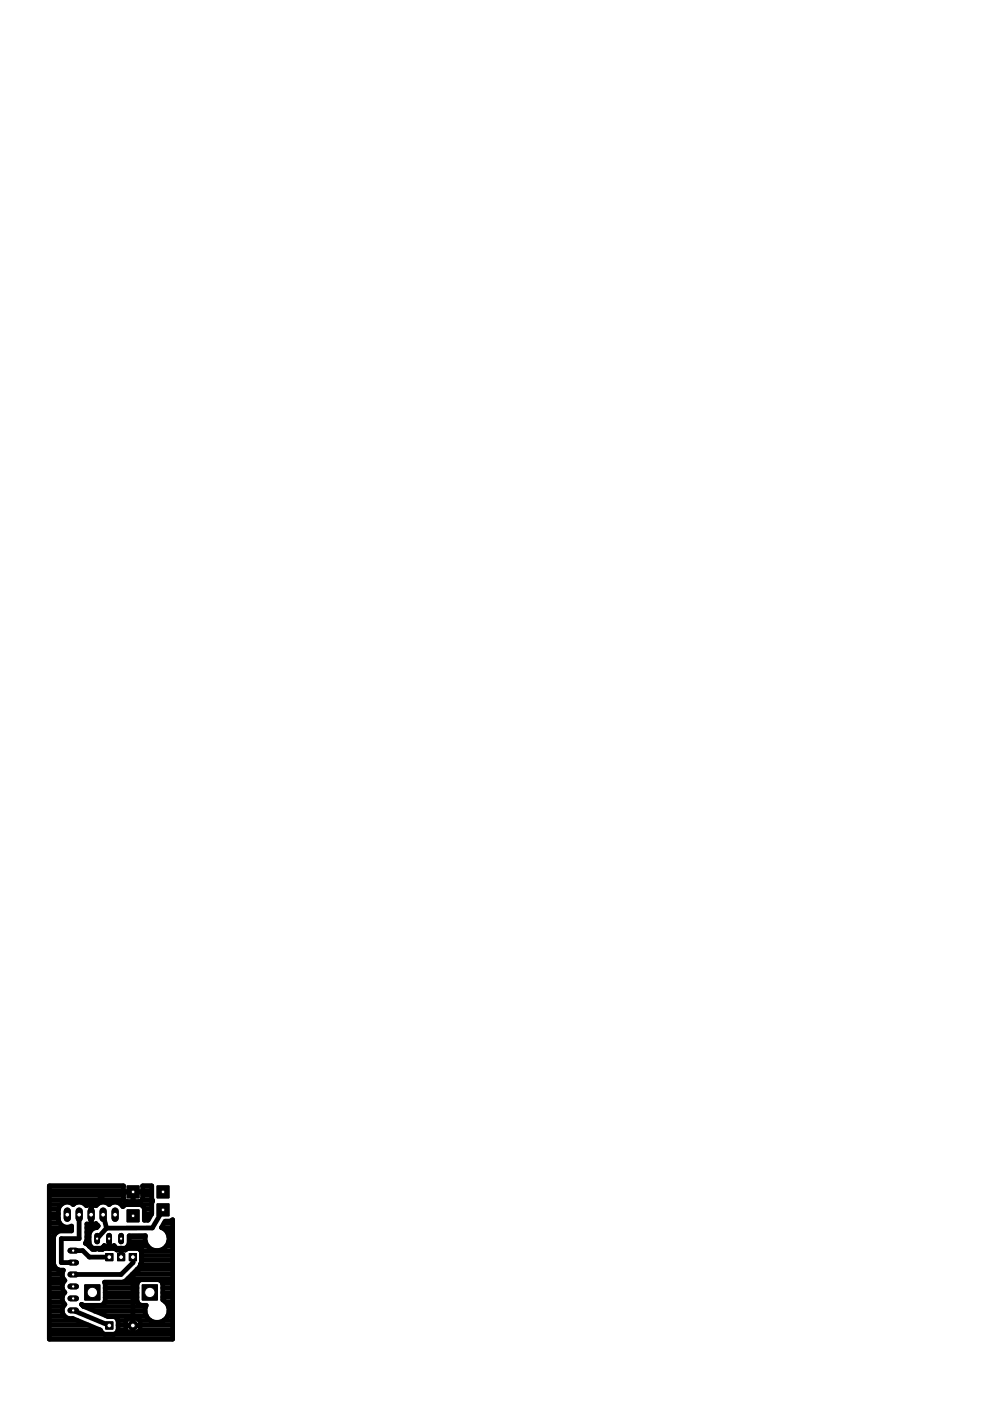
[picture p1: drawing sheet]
<svg xmlns="http://www.w3.org/2000/svg" width="210mm" height="297mm" viewBox="0 0 210 297" stroke-linecap="round" stroke-linejoin="round" font-family="sans-serif">
<path d="M24.4 256.8v1.5" fill="none" stroke="#000" stroke-width="1.5"/>
<circle cx="24.4" cy="257.5" r=".51" fill="#fff" stroke="#000" stroke-width=".21"/>
<path d="M21.9 256.8v1.5" fill="none" stroke="#000" stroke-width="1.5"/>
<circle cx="21.9" cy="257.5" r=".51" fill="#fff" stroke="#000" stroke-width=".21"/>
<path d="M19.3 256.8v1.5" fill="none" stroke="#000" stroke-width="1.5"/>
<circle cx="19.3" cy="257.5" r=".51" fill="#fff" stroke="#000" stroke-width=".21"/>
<path d="M16.8 256.8v1.5" fill="none" stroke="#000" stroke-width="1.5"/>
<circle cx="16.8" cy="257.5" r=".51" fill="#fff" stroke="#000" stroke-width=".21"/>
<path d="M14.3 256.8v1.5" fill="none" stroke="#000" stroke-width="1.5"/>
<circle cx="14.3" cy="257.5" r=".51" fill="#fff" stroke="#000" stroke-width=".21"/>
<path d="M22.4 265.8h1.5v1.5h-1.5z" fill="#000" stroke="#000" stroke-width=".21"/>
<circle cx="23.2" cy="266.5" r=".51" fill="#fff" stroke="#000" stroke-width=".21"/>
<path d="M24.9 265.8h1.5v1.5h-1.5z" fill="#000" stroke="#000" stroke-width=".21"/>
<circle cx="25.7" cy="266.5" r=".51" fill="#fff" stroke="#000" stroke-width=".21"/>
<path d="M27.4 265.8h1.5v1.5h-1.5z" fill="#000" stroke="#000" stroke-width=".21"/>
<circle cx="28.2" cy="266.5" r=".51" fill="#fff" stroke="#000" stroke-width=".21"/>
<path d="M22.4 280.3h1.5v1.5h-1.5z" fill="#000" stroke="#000" stroke-width=".21"/>
<circle cx="23.2" cy="281" r=".51" fill="#fff" stroke="#000" stroke-width=".21"/>
<path d="M27.4 280.3h1.5v1.5h-1.5z" fill="#000" stroke="#000" stroke-width=".21"/>
<circle cx="28.2" cy="281" r=".51" fill="#fff" stroke="#000" stroke-width=".21"/>
<path d="M18 272.4h3.2v3.2h-3.2z" fill="#000" stroke="#000" stroke-width=".21"/>
<circle cx="19.6" cy="274" r="1.1" fill="#fff" stroke="#000" stroke-width=".21"/>
<path d="M30.2 272.4h3.2v3.2h-3.2z" fill="#000" stroke="#000" stroke-width=".21"/>
<circle cx="31.8" cy="274" r="1.1" fill="#fff" stroke="#000" stroke-width=".21"/>
<path d="M14.9 265.2h1.2" fill="none" stroke="#000" stroke-width="1.2"/>
<circle cx="15.5" cy="265.2" r=".36" fill="#fff" stroke="#000" stroke-width=".21"/>
<path d="M14.9 267.7h1.2" fill="none" stroke="#000" stroke-width="1.2"/>
<circle cx="15.5" cy="267.7" r=".36" fill="#fff" stroke="#000" stroke-width=".21"/>
<path d="M14.9 270.2h1.2" fill="none" stroke="#000" stroke-width="1.2"/>
<circle cx="15.5" cy="270.2" r=".36" fill="#fff" stroke="#000" stroke-width=".21"/>
<path d="M14.9 272.8h1.2" fill="none" stroke="#000" stroke-width="1.2"/>
<circle cx="15.5" cy="272.8" r=".36" fill="#fff" stroke="#000" stroke-width=".21"/>
<path d="M14.9 275.3h1.2" fill="none" stroke="#000" stroke-width="1.2"/>
<circle cx="15.5" cy="275.3" r=".36" fill="#fff" stroke="#000" stroke-width=".21"/>
<path d="M14.9 277.8h1.2" fill="none" stroke="#000" stroke-width="1.2"/>
<circle cx="15.5" cy="277.8" r=".36" fill="#fff" stroke="#000" stroke-width=".21"/>
<path d="M20.6 262v1.2" fill="none" stroke="#000" stroke-width="1.2"/>
<circle cx="20.6" cy="262.6" r=".36" fill="#fff" stroke="#000" stroke-width=".21"/>
<path d="M23.1 262v1.2" fill="none" stroke="#000" stroke-width="1.2"/>
<circle cx="23.1" cy="262.6" r=".36" fill="#fff" stroke="#000" stroke-width=".21"/>
<path d="M25.7 262v1.2" fill="none" stroke="#000" stroke-width="1.2"/>
<circle cx="25.7" cy="262.6" r=".36" fill="#fff" stroke="#000" stroke-width=".21"/>
<path d="M33.3 251.4h2.5v2.6h-2.5z" fill="#000" stroke="#000" stroke-width=".21"/>
<circle cx="34.6" cy="252.7" r=".4" fill="#fff" stroke="#000" stroke-width=".21"/>
<path d="M33.3 255.2h2.5v2.6h-2.5z" fill="#000" stroke="#000" stroke-width=".21"/>
<circle cx="34.6" cy="256.5" r=".4" fill="#fff" stroke="#000" stroke-width=".21"/>
<path d="M26.9 251.4h2.6v2.6h-2.6z" fill="#000" stroke="#000" stroke-width=".21"/>
<circle cx="28.2" cy="252.7" r=".4" fill="#fff" stroke="#000" stroke-width=".21"/>
<path d="M26.9 256.5h2.6v2.6h-2.6z" fill="#000" stroke="#000" stroke-width=".21"/>
<circle cx="28.2" cy="257.8" r=".4" fill="#fff" stroke="#000" stroke-width=".21"/>
<g fill="none" stroke="#000" stroke-width="1">
<path d="M10.5 255.4h2.5M10.5 259.3h2.1M10.5 258.3h1.9M10.5 257.3h1.9M10.5 256.3h1.9M10.5 254.4h15.8M10.5 253.4h15.7M10.5 252.4h15.7M15.5 255.4h.1M15.5 255.4a1.87 1.87 0 0 0-3.1 1v2.3a1.88 1.88 0 0 0 2.8 1.2v1.1h-2.5l-.6 .2-.5 .5-.2 .6M15.5 255.4a1.84 1.84 0 0 1 2.8 .2 1.53 1.53 0 0 1 2 0 1.86 1.86 0 0 1 2.8-.2M16.8 257.5v5.1h-3.8v5.1h2.5"/>
<path d="M18.1 255.4h.6M19.3 255.2v4.9l-.5 .5v3.3l.8 .7h10.4v4.1l-1.8 1.8v12M19.3 257.5h.1M19.3 255.4h.1M19.3 259.3h.1M19.3 258.3h.1M19.3 257.3h.1M19.3 256.3h.1M19.9 255.4h.7M21.9 257.5l.7 2.9M23.1 255.4h.1M23.1 255.4a1.84 1.84 0 0 1 3 .4l.6-.4"/>
<path d="M25.7 255.4h6.5M28.2 252.7v2M28.2 254.4h.1M28.2 253.4h.1M29.7 255.4l.4 .2 .5 .7v2.4h.8l.8-1.3M30.1 254.4h2.2M30.2 252.7h-7.6l-3.3 3.3M30.2 253.4h2M30.2 252.4h2M30.6 258.3h1M30.6 257.3h1.6M30.6 256.3h1.6"/>
<path d="M32.3 254.6l-.1-.4v-2.8h-2v2.8l-.2 .4-.5 .1h-2.6l-.4-.1-.3-.5v-2.7h-15.7v32.5h26.1v-25.3l-.6 .3h-1l-.8 1.4a2.55 2.55 0 0 1 1.5 3.2 2.55 2.55 0 0 1-3.2 1.6 2.55 2.55 0 0 1-1.7-3.1h-3.4v1.5a1.75 1.75 0 0 1-1.4 1.4 1.75 1.75 0 0 1-1.8-.8M32.3 254.6l-.1 .4v2.4M32.3 254.6h.1M34.6 256.5l-2.3 3.8-9.7 .1M34.8 259.3h1.8M10.5 260.3h4.7M10.5 280h5.9M10.5 279h3.1M10.5 278h2.7M10.5 277h2.9M10.5 276h2.9M10.5 275h2.7"/>
<path d="M10.5 274.1h3.2M10.5 273.1h2.7M10.5 272.1h2.8M10.5 271.1h2.9M10.5 270.1h2.7M10.5 269.1h1.8M10.5 268.2h.9M10.5 267.2h.9M10.5 266.2h.9M10.5 265.2h.9M10.5 264.2h.9M10.5 263.2h.9"/>
<path d="M10.5 262.3h.9M10.5 261.3h1.5M11.4 262.3v5.7a1.67 1.67 0 0 0 2 1.3 1.66 1.66 0 0 0 .4 2.2 1.67 1.67 0 0 0 0 2.5 1.67 1.67 0 0 0 0 2.6 1.75 1.75 0 0 0-.4 2.1 1.75 1.75 0 0 0 2 .8l5.9 2.5 .2 .4 .7 .5M15.5 265.2h2l1.4 1.3h4.3M15.5 277.8l7.7 3.2M17.8 277h13.1M18.3 263.2h.6M18.4 260.3h2.1l.3-.4-.5-.5a1.46 1.46 0 0 1-1.9 .1v3.4l-.3 .7 .8 .6M18.4 262.3h.5M18.4 261.3h.6M18.9 264.2h.3M20.1 278h10.7"/>
<path d="M20.3 260.3l-.7 .2-.5 .5-.2 .7v1.8l.2 .7 .5 .5 .6 .2h-.6l-.7-.7M22 264.2h.2M22.2 276h6.9M22.3 272.1h6.8M22.3 275h6.7M22.3 274.1h6.7M22.3 273.1h6.7M22.5 279h8.5M22.6 260.4l-2 2.2M23.1 264.2h.1M23.1 263.2h.1M23.2 262.6l-.1 2"/>
<path d="M24 264.2h.3M24.2 264.7l.6 .3h1.8l.6-.3M24.2 264.1a1.34 1.34 0 0 1-2.1 0l-.5 .6-.6 .2h.7l.5-.2M24.2 264.1h.1M25 280h1.7M25.7 264.6v1.9M25.7 266.2h.1M25.7 265.2h.1M26.8 279.8l.5-.3h1.7l.4 .2 .3 .5v1.7l-.2 .4-.5 .2h-1.7l-.4-.1-.2-.5v-1.7zM27.1 271.1h9.5M27.1 264.2h4.2M27.4 263.2h3.4"/>
<path d="M27.4 262.3h3.4M28.1 270.1h8.5M28.2 266.5v1.2l-2.5 2.5h-10.2M28.2 280h.1M29.1 269.1h7.5M29.1 264.7l.5 .1 .4 .8v1.9l-.1 .4M29.6 280h2.3M29.8 268.2h6.8M29.8 267.9l-.2 .7-3 3-.6 .2h-3.8l.1 .4v3.7l-.5 .7-.4 .2h-3.6l-.5-.2 .3 .3 5.3 2.2h1.3l.4 .2 .4 .8v1.9l-.4 .7-.4 .2M29.9 267.9h-.1M29.9 265.2h6.7M30 267.2h6.6"/>
<path d="M30 266.2h6.6M31.9 280a2.49 2.49 0 0 1-.9-3.2h-1l-.5-.2-.5-.7v-3.7l.2-.4 .8-.5h3.6l.7 .5 .2 .4v3.4a2.52 2.52 0 0 1 .2 4.4M31.9 280l.9 .4h1l.9-.4M34.3 260.3h2.3M34.5 272.1h2.1M34.5 275h2.1M34.5 274.1h2.1M34.5 273.1h2.1M34.7 280h1.9M35.1 276h1.5M35.2 264.2h1.4M35.5 261.3h1.1"/>
<path d="M35.5 279h1.1M35.7 277h.9M35.8 263.2h.8M35.8 278h.8M35.8 262.3h.8M10.5 282.9h26.1M10.5 283.9h26.1M10.5 281.9h10.6M10.5 280.9h8.3M25 281.9h1.7M25 280.9h1.7M26.7 281h3"/>
<path d="M28.2 281.9h.1M28.2 280.9h.1M29.7 281.9h6.9M29.7 280.9h6.9"/>
</g>
<path d="M24.4 256.8v1.5" fill="none" stroke="#000" stroke-width="1.5"/>
<circle cx="24.4" cy="257.5" r=".51" fill="#fff" stroke="#000" stroke-width=".21"/>
<path d="M21.9 256.8v1.5" fill="none" stroke="#000" stroke-width="1.5"/>
<circle cx="21.9" cy="257.5" r=".51" fill="#fff" stroke="#000" stroke-width=".21"/>
<path d="M19.3 256.8v1.5" fill="none" stroke="#000" stroke-width="1.5"/>
<circle cx="19.3" cy="257.5" r=".51" fill="#fff" stroke="#000" stroke-width=".21"/>
<path d="M16.8 256.8v1.5" fill="none" stroke="#000" stroke-width="1.5"/>
<circle cx="16.8" cy="257.5" r=".51" fill="#fff" stroke="#000" stroke-width=".21"/>
<path d="M14.3 256.8v1.5" fill="none" stroke="#000" stroke-width="1.5"/>
<circle cx="14.3" cy="257.5" r=".51" fill="#fff" stroke="#000" stroke-width=".21"/>
<path d="M22.4 265.8h1.5v1.5h-1.5z" fill="#000" stroke="#000" stroke-width=".21"/>
<circle cx="23.2" cy="266.5" r=".51" fill="#fff" stroke="#000" stroke-width=".21"/>
<path d="M24.9 265.8h1.5v1.5h-1.5z" fill="#000" stroke="#000" stroke-width=".21"/>
<circle cx="25.7" cy="266.5" r=".51" fill="#fff" stroke="#000" stroke-width=".21"/>
<path d="M27.4 265.8h1.5v1.5h-1.5z" fill="#000" stroke="#000" stroke-width=".21"/>
<circle cx="28.2" cy="266.5" r=".51" fill="#fff" stroke="#000" stroke-width=".21"/>
<path d="M22.4 280.3h1.5v1.5h-1.5z" fill="#000" stroke="#000" stroke-width=".21"/>
<circle cx="23.2" cy="281" r=".51" fill="#fff" stroke="#000" stroke-width=".21"/>
<path d="M27.4 280.3h1.5v1.5h-1.5z" fill="#000" stroke="#000" stroke-width=".21"/>
<circle cx="28.2" cy="281" r=".51" fill="#fff" stroke="#000" stroke-width=".21"/>
<path d="M18 272.4h3.2v3.2h-3.2z" fill="#000" stroke="#000" stroke-width=".21"/>
<circle cx="19.6" cy="274" r="1.1" fill="#fff" stroke="#000" stroke-width=".21"/>
<path d="M30.2 272.4h3.2v3.2h-3.2z" fill="#000" stroke="#000" stroke-width=".21"/>
<circle cx="31.8" cy="274" r="1.1" fill="#fff" stroke="#000" stroke-width=".21"/>
<path d="M14.9 265.2h1.2" fill="none" stroke="#000" stroke-width="1.2"/>
<circle cx="15.5" cy="265.2" r=".36" fill="#fff" stroke="#000" stroke-width=".21"/>
<path d="M14.9 267.7h1.2" fill="none" stroke="#000" stroke-width="1.2"/>
<circle cx="15.5" cy="267.7" r=".36" fill="#fff" stroke="#000" stroke-width=".21"/>
<path d="M14.9 270.2h1.2" fill="none" stroke="#000" stroke-width="1.2"/>
<circle cx="15.5" cy="270.2" r=".36" fill="#fff" stroke="#000" stroke-width=".21"/>
<path d="M14.9 272.8h1.2" fill="none" stroke="#000" stroke-width="1.2"/>
<circle cx="15.5" cy="272.8" r=".36" fill="#fff" stroke="#000" stroke-width=".21"/>
<path d="M14.9 275.3h1.2" fill="none" stroke="#000" stroke-width="1.2"/>
<circle cx="15.5" cy="275.3" r=".36" fill="#fff" stroke="#000" stroke-width=".21"/>
<path d="M14.9 277.8h1.2" fill="none" stroke="#000" stroke-width="1.2"/>
<circle cx="15.5" cy="277.8" r=".36" fill="#fff" stroke="#000" stroke-width=".21"/>
<path d="M20.6 262v1.2" fill="none" stroke="#000" stroke-width="1.2"/>
<circle cx="20.6" cy="262.6" r=".36" fill="#fff" stroke="#000" stroke-width=".21"/>
<path d="M23.1 262v1.2" fill="none" stroke="#000" stroke-width="1.2"/>
<circle cx="23.1" cy="262.6" r=".36" fill="#fff" stroke="#000" stroke-width=".21"/>
<path d="M25.7 262v1.2" fill="none" stroke="#000" stroke-width="1.2"/>
<circle cx="25.7" cy="262.6" r=".36" fill="#fff" stroke="#000" stroke-width=".21"/>
<path d="M33.3 251.4h2.5v2.6h-2.5z" fill="#000" stroke="#000" stroke-width=".21"/>
<circle cx="34.6" cy="252.7" r=".4" fill="#fff" stroke="#000" stroke-width=".21"/>
<path d="M33.3 255.2h2.5v2.6h-2.5z" fill="#000" stroke="#000" stroke-width=".21"/>
<circle cx="34.6" cy="256.5" r=".4" fill="#fff" stroke="#000" stroke-width=".21"/>
<path d="M26.9 251.4h2.6v2.6h-2.6z" fill="#000" stroke="#000" stroke-width=".21"/>
<circle cx="28.2" cy="252.7" r=".4" fill="#fff" stroke="#000" stroke-width=".21"/>
<path d="M26.9 256.5h2.6v2.6h-2.6z" fill="#000" stroke="#000" stroke-width=".21"/>
<circle cx="28.2" cy="257.8" r=".4" fill="#fff" stroke="#000" stroke-width=".21"/>
</svg>
